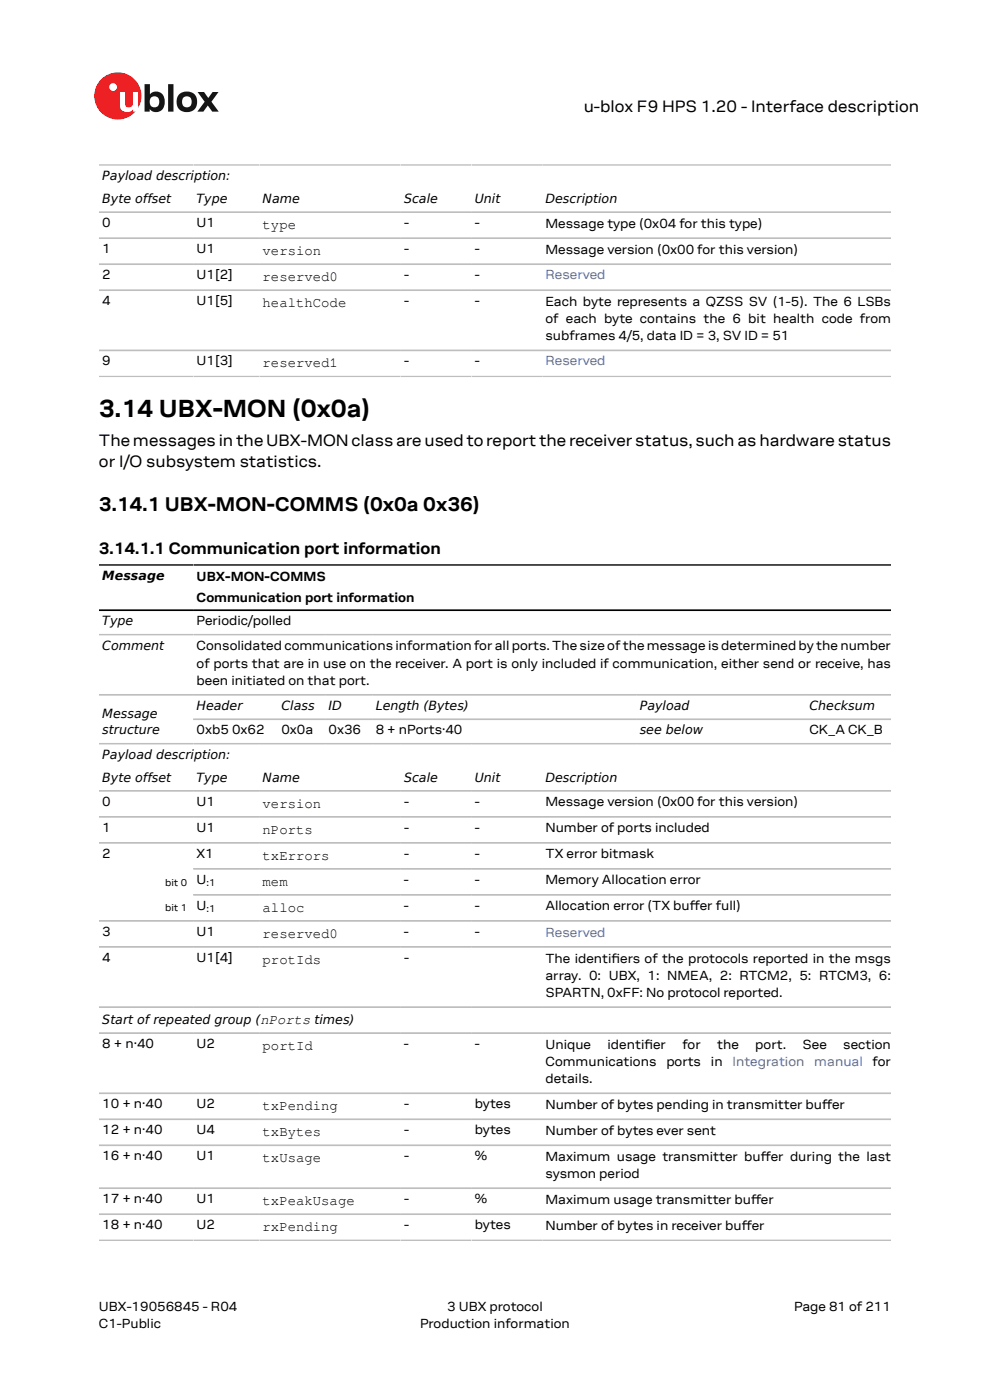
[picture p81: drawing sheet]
<svg xmlns="http://www.w3.org/2000/svg" width="210mm" height="297mm" viewBox="0 0 210 297" stroke-linecap="round" stroke-linejoin="round" font-family="sans-serif">
<defs><g id="words">
<text font-size="5.3" x="21" y="88.4">3.14 UBX-MON (0x0a)</text>
<text font-size="4.2" x="21" y="108.3">3.14.1 UBX-MON-COMMS (0x0a 0x36)</text>
<g font-size="3.5">
<text x="123.8" y="23.7">u-blox F9 HPS 1.20 - Interface description</text>
<text x="21" y="94.5">ThemessagesintheUBX-MONclassareusedtoreportthereceiverstatus,suchashardwarestatus</text>
<text x="21" y="99.1">or I/O subsystem statistics.</text>
<text x="21" y="117.4">3.14.1.1 Communication port information</text>
</g>
<g font-size="3">
<text x="55.7" y="48.5">type</text>
<text x="55.7" y="54.1">version</text>
<text x="55.7" y="59.6">reserved0</text>
<text x="55.7" y="65.1">healthCode</text>
<text x="55.7" y="77.9">reserved1</text>
<text x="55.7" y="171.3">version</text>
<text x="55.7" y="176.8">nPorts</text>
<text x="55.7" y="182.3">txErrors</text>
<text x="55.7" y="187.9">mem</text>
<text x="55.7" y="193.4">alloc</text>
<text x="55.7" y="198.9">reserved0</text>
<text x="55.7" y="204.4">protIds</text>
<text x="55.7" y="222.7">portId</text>
<text x="55.7" y="235.5">txPending</text>
<text x="55.7" y="241">txBytes</text>
<text x="55.7" y="246.5">txUsage</text>
<text x="55.7" y="255.6">txPeakUsage</text>
<text x="55.7" y="261.1">rxPending</text>
</g>
<g font-size="2.8">
<text x="21.7" y="48.2">0</text>
<text x="21.7" y="53.7">1</text>
<text x="41.7" y="48.2">U1</text>
<text x="41.7" y="53.7">U1</text>
<text x="85.7" y="48.2">-</text>
<text x="85.7" y="53.7">-</text>
<text x="100.7" y="48.2">-</text>
<text x="100.7" y="53.7">-</text>
<text x="115.7" y="48.3">Message type (0x04 for this type)</text>
<text x="115.7" y="53.8">Message version (0x00 for this version)</text>
<text x="21.7" y="59.2">2</text>
<text x="41.7" y="59.2">U1[2]</text>
<text x="85.7" y="59.2">-</text>
<text x="100.7" y="59.2">-</text>
<text x="21.7" y="64.7">4</text>
<text x="41.7" y="64.7">U1[5]</text>
<text x="85.7" y="64.7">-</text>
<text x="100.7" y="64.7">-</text>
<text x="115.7" y="64.9">Each byte represents a QZSS SV (1-5). The 6 LSBs</text>
<text x="115.7" y="68.5">of each byte contains the 6 bit health code from</text>
<text x="21.7" y="77.5">9</text>
<text x="41.7" y="77.5">U1[3]</text>
<text x="85.7" y="77.5">-</text>
<text x="100.7" y="77.5">-</text>
<text x="115.7" y="72.2">subframes 4/5, data ID = 3, SV ID = 51</text>
<text x="41.7" y="123.2">UBX-MON-COMMS</text>
<text x="41.7" y="127.7">Communication port information</text>
<text x="41.7" y="132.6">Periodic/polled</text>
<text x="41.7" y="137.9">Consolidated communications information for all ports. The size of the message is determined by the number</text>
<text x="41.7" y="141.6">of ports that are in use on the receiver. A port is only included if communication, either send or receive, has</text>
<text x="41.7" y="145.3">been initiated on that port.</text>
<text x="41.7" y="155.8">0xb5 0x62</text>
<text x="59.7" y="155.8">0x0a</text>
<text x="69.7" y="155.8">0x36</text>
<text x="79.7" y="155.8">8 + nPorts·40</text>
<text x="171.7" y="155.8">CK_A CK_B</text>
<text x="21.7" y="170.9">0</text>
<text x="41.7" y="170.9">U1</text>
<text x="85.7" y="170.9">-</text>
<text x="100.7" y="170.9">-</text>
<text x="115.7" y="171.1">Message version (0x00 for this version)</text>
<text x="21.7" y="176.5">1</text>
<text x="41.7" y="176.5">U1</text>
<text x="85.7" y="176.5">-</text>
<text x="100.7" y="176.5">-</text>
<text x="115.7" y="176.6">Number of ports included</text>
<text x="21.7" y="182">2</text>
<text x="41.7" y="182">X1</text>
<text x="85.7" y="182">-</text>
<text x="100.7" y="182">-</text>
<text x="115.7" y="182.1">TX error bitmask</text>
<text x="41.7" y="187.5">U</text>
<text x="85.7" y="187.5">-</text>
<text x="100.7" y="187.5">-</text>
<text x="115.7" y="187.6">Memory Allocation error</text>
<text x="41.7" y="193">U</text>
<text x="85.7" y="193">-</text>
<text x="100.7" y="193">-</text>
<text x="115.7" y="193.2">Allocation error (TX bufer full)</text>
<text x="146.3" y="193.2">f</text>
<text x="21.7" y="198.5">3</text>
<text x="41.7" y="198.5">U1</text>
<text x="85.7" y="198.5">-</text>
<text x="100.7" y="198.5">-</text>
<text x="21.7" y="204">4</text>
<text x="41.7" y="204">U1[4]</text>
<text x="85.7" y="204">-</text>
<text x="115.7" y="204.2">The identifers of the protocols reported in the msgs</text>
<text x="115.7" y="207.9">array. 0: UBX, 1: NMEA, 2: RTCM2, 5: RTCM3, 6:</text>
<text x="129.7" y="204.2">i</text>
<text x="115.7" y="211.5">SPARTN, 0xFF: No protocol reported.</text>
<text x="21.7" y="222.3">8 + n·40</text>
<text x="41.7" y="222.3">U2</text>
<text x="85.7" y="222.3">-</text>
<text x="100.7" y="222.3">-</text>
<text x="115.7" y="222.5">Unique</text>
<text x="115.7" y="226.1">Communications</text>
<text x="128.9" y="222.5">identifer</text>
<text x="136.7" y="222.5">i</text>
<text x="141.3" y="226.1">ports</text>
<text x="144.8" y="222.5">for</text>
<text x="150.8" y="226.1">in</text>
<text x="152.1" y="222.5">the</text>
<text x="160.2" y="222.5">port.</text>
<text x="170.2" y="222.5">See</text>
<text x="178.9" y="222.5">section</text>
<text x="185.1" y="226.1">for</text>
<text x="115.7" y="229.8">details.</text>
<text x="21.7" y="235.1">10 + n·40</text>
<text x="41.7" y="235.1">U2</text>
<text x="85.7" y="235.1">-</text>
<text x="100.7" y="235.1">bytes</text>
<text x="115.7" y="235.2">Number of bytes pending in transmitter bufer</text>
<text x="174.4" y="235.2">f</text>
<text x="21.7" y="240.6">12 + n·40</text>
<text x="41.7" y="240.6">U4</text>
<text x="85.7" y="240.6">-</text>
<text x="100.7" y="240.6">bytes</text>
<text x="115.7" y="240.8">Number of bytes ever sent</text>
<text x="21.7" y="246.1">16 + n·40</text>
<text x="41.7" y="246.1">U1</text>
<text x="85.7" y="246.1">-</text>
<text x="100.7" y="246.1">%</text>
<text x="115.7" y="246.3">Maximum usage transmitter bufer during the last</text>
<text x="115.7" y="249.9">sysmon period</text>
<text x="161.4" y="246.3">f</text>
<text x="21.7" y="255.2">17 + n·40</text>
<text x="41.7" y="255.2">U1</text>
<text x="85.7" y="255.2">-</text>
<text x="100.7" y="255.2">%</text>
<text x="115.7" y="255.4">Maximum usage transmitter bufer</text>
<text x="159.3" y="255.4">f</text>
<text x="21.7" y="260.8">18 + n·40</text>
<text x="41.7" y="260.8">U2</text>
<text x="85.7" y="260.8">-</text>
<text x="100.7" y="260.8">bytes</text>
<text x="115.7" y="260.9">Number of bytes in receiver bufer</text>
<text x="157.3" y="260.9">f</text>
<text x="21" y="278">UBX-19056845 - R04</text>
<text x="21" y="281.8">C1-Public</text>
<text x="89.1" y="281.8">Production information</text>
<text x="94.9" y="278">3 UBX protocol</text>
<text x="168.4" y="278">Page 81 of 211</text>
</g>
<g font-size="2.8" fill="#4664b4">
<text x="115.7" y="59.2">Reserved</text>
<text x="115.7" y="77.5">Reserved</text>
<text x="115.7" y="198.7">Reserved</text>
<text x="155.4" y="226.1">Integration</text>
<text x="172.7" y="226.1">manual</text>
</g>
<g font-size="2.7">
<text x="21.7" y="38.2">Payload description:</text>
<text x="21.7" y="43">Byte offset</text>
<text x="41.7" y="43">Type</text>
<text x="55.7" y="43">Name</text>
<text x="85.7" y="43">Scale</text>
<text x="100.7" y="43">Unit</text>
<text x="115.7" y="43">Description</text>
<text x="21.7" y="123.1">Message</text>
<text x="21.7" y="132.7">Type</text>
<text x="21.7" y="137.8">Comment</text>
<text x="21.7" y="152.4">Message</text>
<text x="21.7" y="155.8">structure</text>
<text x="41.7" y="150.6">Header</text>
<text x="59.7" y="150.6">Class</text>
<text x="69.7" y="150.6">ID</text>
<text x="79.7" y="150.6">Length (Bytes)</text>
<text x="135.7" y="150.6">Payload</text>
<text x="135.7" y="155.8">see below</text>
<text x="171.7" y="150.6">Checksum</text>
<text x="21.7" y="161">Payload description:</text>
<text x="21.7" y="165.8">Byte offset</text>
<text x="41.7" y="165.8">Type</text>
<text x="55.7" y="165.8">Name</text>
<text x="85.7" y="165.8">Scale</text>
<text x="100.7" y="165.8">Unit</text>
<text x="115.7" y="165.8">Description</text>
<text x="21.7" y="217.2">Start of repeated group (nPorts times)</text>
</g>
<g font-size="2.1">
<text x="35" y="188">bit 0</text>
<text x="43.8" y="188">:1</text>
<text x="35" y="193.4">bit 1</text>
<text x="43.8" y="193.5">:1</text>
</g>
</g></defs>
<circle cx="25" cy="20.4" r="5" fill="#ed2023"/>
<circle cx="24" cy="18.5" r=".83" fill="#fff"/>
<g fill="#151516">
<path d="M35.7 17.9h1.1v5.8h-1.1z"/>
<path d="M41.9 19.5h1.4l.9 1.3 .9-1.3h1.3l-1.6 2.1 1.6 2.1h-1.4l-.9-1.3-1 1.3h-1.2l1.5-2.1z"/>
<path d="M32 20.7a1.17 1.17 0 0 0-.1 1.5 1.17 1.17 0 0 0 1.4 .4 1.16 1.16 0 0 0 .4-1.6 1.16 1.16 0 0 0-1.7-.3zM30.7 17.9h1.1v2.1a1.82 1.82 0 0 1 2.2-.4 1.82 1.82 0 0 1 .9 2 1.83 1.83 0 0 1-1 2 1.83 1.83 0 0 1-2.1-.5v.6h-1.1z"/>
<path d="M38.9 20.7a1.18 1.18 0 0 0-.2 1.5 1.18 1.18 0 0 0 1.5 .4 1.18 1.18 0 0 0 .4-1.5 1.18 1.18 0 0 0-1.5-.5zM37.4 21.6a2.25 2.25 0 0 1 4.5 0 2.25 2.25 0 0 1-4.5 0z"/>
</g>
<path d="M25.4 19.5h1.1v2.5a.84 .84 0 0 0 1 .8 .84 .84 0 0 0 .7-1v-2.3h1.1v4.2h-1.1v-.5a1.59 1.59 0 0 1-1.8 .5 1.59 1.59 0 0 1-1-1.5z" fill="#fff"/>
<g fill="none" stroke="#bebebe" stroke-width=".35">
<path d="M21 35h168M21 45h168M21 50.5h168M21 56h168M21 61.6h168M21 74.3h168M21 79.9h168M21 134.6h168M21 147.4h168M21 157.8h168M41 152.6h148M21 167.8h168"/>
<path d="M21 173.3h168M21 178.8h168M21 195.4h168M41 189.8h148M41 184.3h148M21 200.9h168M21 213.7h168M21 219.2h168M21 231.9h168M21 237.4h168M21 243h168M21 252.1h168"/>
<path d="M21 257.6h168M21 263.1h168"/>
</g>
<path d="M21 119.9h168M21 129.5h168" fill="none" stroke="#000" stroke-width=".35"/>
<use href="#words"/>
</svg>
